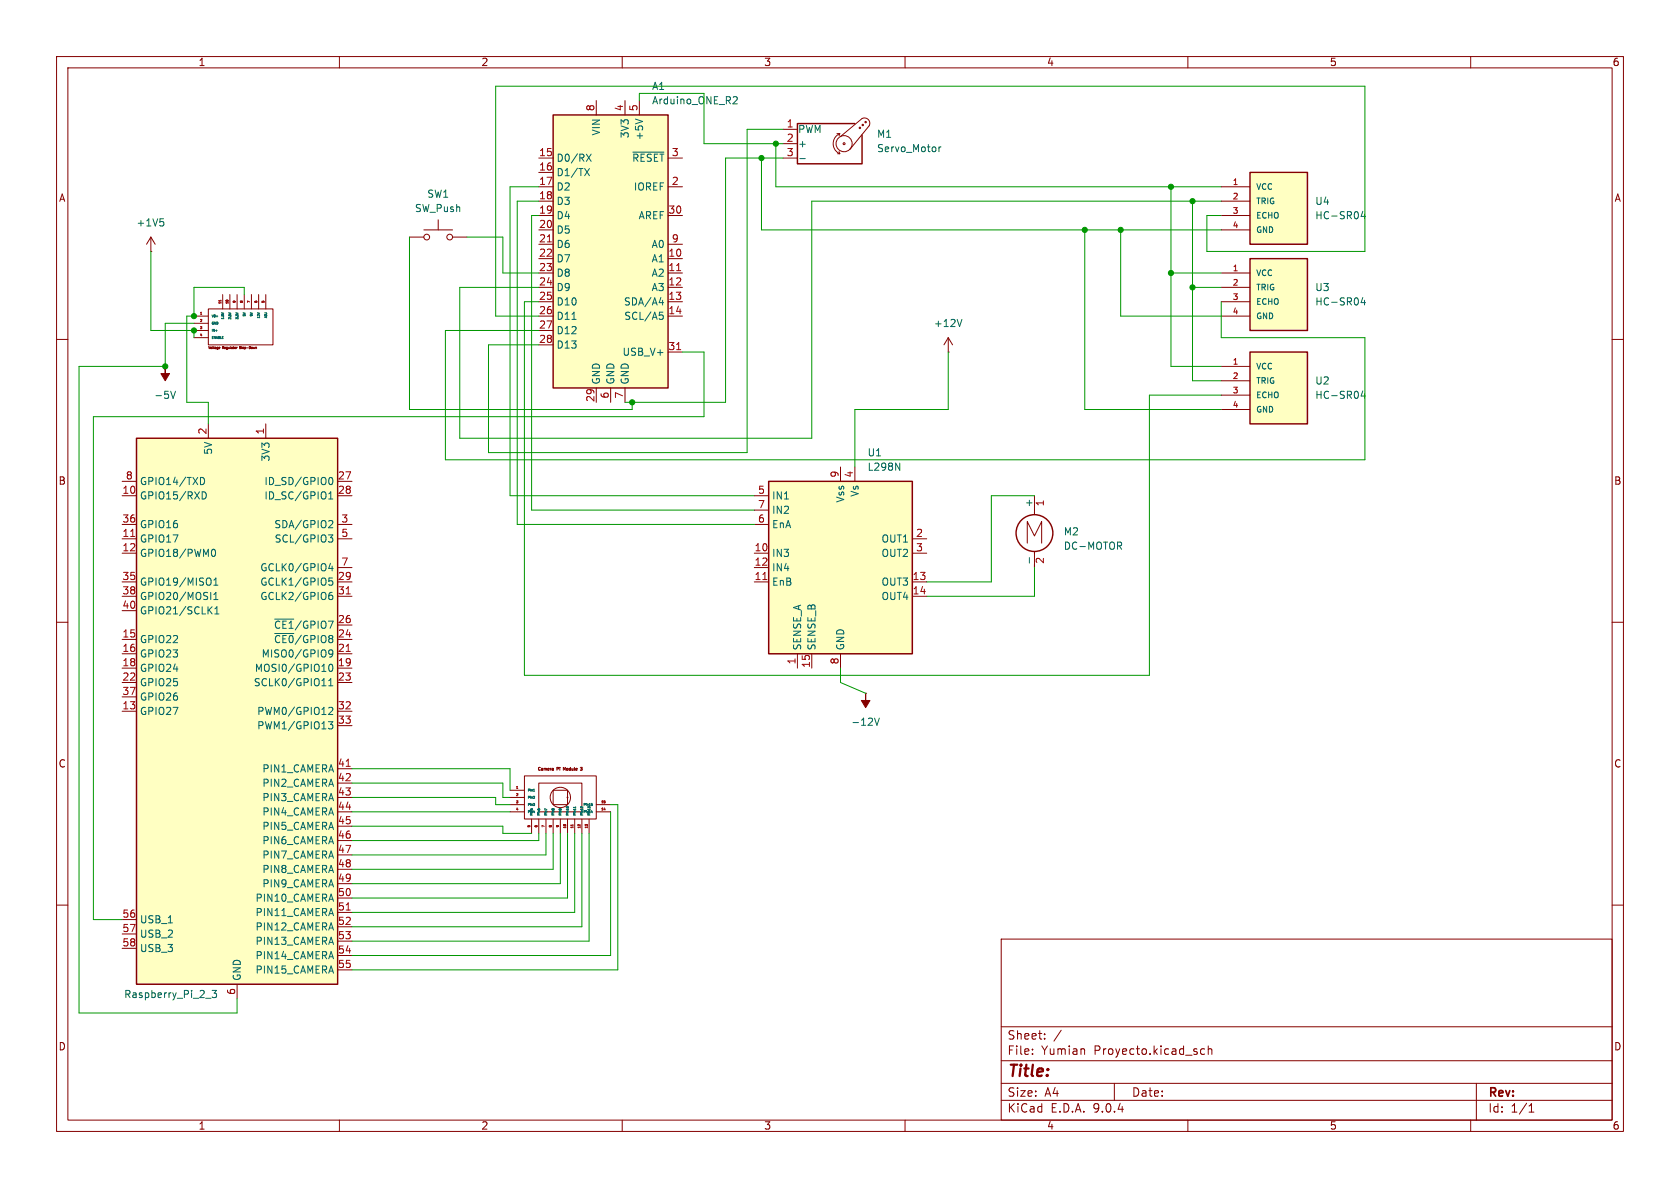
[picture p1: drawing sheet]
<svg xmlns="http://www.w3.org/2000/svg" width="297mm" height="210mm" viewBox="0 0 297 210" stroke-linecap="round" stroke-linejoin="round" font-family="sans-serif">
<defs><g id="words">
<text font-size="2.8" fill="#840000" x="178" y="190.9">Title:</text>
<g font-size="2.1" fill="#840000">
<text x="178" y="184">Sheet:</text>
<text x="178" y="186.7">File:</text>
<text x="184.1" y="186.7">Yumian</text>
<text x="193.5" y="186.7">Proyecto.kicad_sch</text>
<text x="178" y="196.9">KiCad</text>
<text x="178" y="194.1">Size:</text>
<text x="184.7" y="194.1">A4</text>
<text x="185.7" y="196.9">E.D.A.</text>
<text x="193.3" y="196.9">9.0.4</text>
<text x="200" y="194.1">Date:</text>
<text x="263" y="194.3">Rev:</text>
<text x="263" y="196.9">Id:</text>
<text x="267.1" y="196.9">1/1</text>
</g>
<g font-size="1.8" fill="#840000">
<text x="35" y="11.9">1</text>
<text x="85" y="11.9">2</text>
<text x="135" y="11.9">3</text>
<text x="185" y="11.9">4</text>
<text x="235" y="11.9">5</text>
<text x="285" y="11.9">6</text>
<text x="10.3" y="35.9">A</text>
<text x="285.3" y="35.9">A</text>
<text x="10.3" y="85.9">B</text>
<text x="285.3" y="85.9">B</text>
<text x="10.3" y="135.9">C</text>
<text x="285.3" y="135.9">C</text>
<text x="10.3" y="185.9">D</text>
<text x="285.3" y="185.9">D</text>
<text x="35" y="199.9">1</text>
<text x="85" y="199.9">2</text>
<text x="135" y="199.9">3</text>
<text x="185" y="199.9">4</text>
<text x="235" y="199.9">5</text>
<text x="285" y="199.9">6</text>
</g>
<g font-size="1.8" fill="#006464">
<text x="115.2" y="16.1">A1</text>
<text x="115.2" y="18.6">Arduino_ONE_R2</text>
<text x="141" y="23.7">PWM</text>
<text x="98.3" y="28.8">D0/RX</text>
<text x="106.3" y="24.1" transform="rotate(-90 106.3 24.1)">VIN</text>
<text x="111.4" y="24.5" transform="rotate(-90 111.4 24.5)">3V3</text>
<text x="111.7" y="28.8">~{RESET}</text>
<text x="113.9" y="24.9" transform="rotate(-90 113.9 24.9)">+5V</text>
<text x="141" y="26.3">+</text>
<text x="154.9" y="24.6">M1</text>
<text x="154.9" y="27.1">Servo_Motor</text>
<text x="75.4" y="35.2">SW1</text>
<text x="98.3" y="31.3">D1/TX</text>
<text x="98.3" y="33.9">D2</text>
<text x="112" y="33.9">IOREF</text>
<text x="24" y="40.2">+1V5</text>
<text x="73.3" y="37.7">SW_Push</text>
<text x="98.3" y="36.4">D3</text>
<text x="98.3" y="39">D4</text>
<text x="98.3" y="41.5">D5</text>
<text x="112.8" y="39">AREF</text>
<text x="232.4" y="36.4">U4</text>
<text x="232.4" y="39">HC-SR04</text>
<text x="98.3" y="44">D6</text>
<text x="98.3" y="46.6">D7</text>
<text x="115.1" y="44">A0</text>
<text x="115.1" y="46.6">A1</text>
<text x="98.3" y="49.1">D8</text>
<text x="98.3" y="51.7">D9</text>
<text x="115.1" y="49.1">A2</text>
<text x="115.1" y="51.7">A3</text>
<text x="232.4" y="51.7">U3</text>
<text x="98.3" y="54.2">D10</text>
<text x="98.3" y="56.7">D11</text>
<text x="98.3" y="59.3">D12</text>
<text x="110.2" y="54.2">SDA/A4</text>
<text x="110.3" y="56.7">SCL/A5</text>
<text x="165" y="58">+12V</text>
<text x="232.4" y="54.2">HC-SR04</text>
<text x="98.3" y="61.8">D13</text>
<text x="110" y="63.1">USB_V+</text>
<text x="27.2" y="70.7">-5V</text>
<text x="106.3" y="68.1" transform="rotate(-90 106.3 68.1)">GND</text>
<text x="108.8" y="68.1" transform="rotate(-90 108.8 68.1)">GND</text>
<text x="111.4" y="68.1" transform="rotate(-90 111.4 68.1)">GND</text>
<text x="232.4" y="68.2">U2</text>
<text x="232.4" y="70.7">HC-SR04</text>
<text x="37.7" y="80.5" transform="rotate(-90 37.7 80.5)">5V</text>
<text x="47.9" y="81.7" transform="rotate(-90 47.9 81.7)">3V3</text>
<text x="153.3" y="83.4">L298N</text>
<text x="153.3" y="80.9">U1</text>
<text x="24.6" y="86">GPIO14/TXD</text>
<text x="24.6" y="88.5">GPIO15/RXD</text>
<text x="46.6" y="86">ID_SD/GPIO0</text>
<text x="46.6" y="88.5">ID_SC/GPIO1</text>
<text x="136.4" y="88.5">IN1</text>
<text x="149.5" y="88.9" transform="rotate(-90 149.5 88.9)">Vss</text>
<text x="152" y="87.9" transform="rotate(-90 152 87.9)">Vs</text>
<text x="182.6" y="89.8" transform="rotate(-90 182.6 89.8)">+</text>
<text x="24.6" y="93.6">GPIO16</text>
<text x="48.4" y="93.6">SDA/GPIO2</text>
<text x="136.4" y="91">IN2</text>
<text x="136.4" y="93.6">EnA</text>
<text x="188" y="94.8">M2</text>
<text x="24.6" y="96.1">GPIO17</text>
<text x="24.6" y="98.7">GPIO18/PWM0</text>
<text x="45.9" y="101.2">GCLK0/GPIO4</text>
<text x="48.5" y="96.1">SCL/GPIO3</text>
<text x="136.4" y="98.7">IN3</text>
<text x="136.4" y="101.2">IN4</text>
<text x="155.7" y="96.1">OUT1</text>
<text x="155.7" y="98.7">OUT2</text>
<text x="188" y="97.4">DC-MOTOR</text>
<text x="24.6" y="103.7">GPIO19/MISO1</text>
<text x="24.6" y="106.3">GPIO20/MOSI1</text>
<text x="45.9" y="103.7">GCLK1/GPIO5</text>
<text x="45.9" y="106.3">GCLK2/GPIO6</text>
<text x="136.4" y="103.7">EnB</text>
<text x="155.7" y="103.7">OUT3</text>
<text x="155.7" y="106.3">OUT4</text>
<text x="24.6" y="108.8">GPIO21/SCLK1</text>
<text x="24.6" y="113.9">GPIO22</text>
<text x="48.3" y="111.4">~{CE1}/GPIO7</text>
<text x="48.3" y="113.9">~{CE0}/GPIO8</text>
<text x="24.6" y="116.4">GPIO23</text>
<text x="24.6" y="119">GPIO24</text>
<text x="44.9" y="119">MOSI0/GPIO10</text>
<text x="46.2" y="116.4">MISO0/GPIO9</text>
<text x="141.8" y="115.1" transform="rotate(-90 141.8 115.1)">SENSE_A</text>
<text x="144.4" y="115.1" transform="rotate(-90 144.4 115.1)">SENSE_B</text>
<text x="149.5" y="115.1" transform="rotate(-90 149.5 115.1)">GND</text>
<text x="24.6" y="121.5">GPIO25</text>
<text x="24.6" y="124.1">GPIO26</text>
<text x="44.8" y="121.5">SCLK0/GPIO11</text>
<text x="24.6" y="126.6">GPIO27</text>
<text x="45.4" y="126.6">PWM0/GPIO12</text>
<text x="45.4" y="129.1">PWM1/GPIO13</text>
<text x="150.4" y="128.5">-12V</text>
<text x="46.3" y="136.8">PIN1_CAMERA</text>
<text x="46.3" y="139.3">PIN2_CAMERA</text>
<text x="46.3" y="141.8">PIN3_CAMERA</text>
<text x="46.3" y="144.4">PIN4_CAMERA</text>
<text x="46.3" y="146.9">PIN5_CAMERA</text>
<text x="46.3" y="149.5">PIN6_CAMERA</text>
<text x="46.3" y="152">PIN7_CAMERA</text>
<text x="46.3" y="154.5">PIN8_CAMERA</text>
<text x="45.1" y="159.6">PIN10_CAMERA</text>
<text x="46.3" y="157.1">PIN9_CAMERA</text>
<text x="24.6" y="163.4">USB_1</text>
<text x="24.6" y="166">USB_2</text>
<text x="45.1" y="162.2">PIN11_CAMERA</text>
<text x="45.1" y="164.7">PIN12_CAMERA</text>
<text x="45.1" y="167.2">PIN13_CAMERA</text>
<text x="24.6" y="168.5">USB_3</text>
<text x="42.8" y="173.5" transform="rotate(-90 42.8 173.5)">GND</text>
<text x="45.1" y="169.8">PIN14_CAMERA</text>
<text x="45.1" y="172.3">PIN15_CAMERA</text>
<text x="21.9" y="176.6">Raspberry_Pi_2_3</text>
</g>
<g font-size="1.8" fill="#a90000">
<text x="105.2" y="19.8" transform="rotate(-90 105.2 19.8)">8</text>
<text x="110.2" y="19.8" transform="rotate(-90 110.2 19.8)">4</text>
<text x="112.8" y="19.8" transform="rotate(-90 112.8 19.8)">5</text>
<text x="139" y="22.6">1</text>
<text x="95.2" y="27.7">15</text>
<text x="118.7" y="27.7">3</text>
<text x="139" y="25.1">2</text>
<text x="139" y="27.7">3</text>
<text x="95.2" y="30.2">16</text>
<text x="95.2" y="32.8">17</text>
<text x="95.2" y="35.3">18</text>
<text x="118.7" y="32.8">2</text>
<text x="95.2" y="37.8">19</text>
<text x="95.2" y="40.4">20</text>
<text x="118.1" y="37.8">30</text>
<text x="95.2" y="42.9">21</text>
<text x="95.2" y="45.5">22</text>
<text x="118.1" y="45.5">10</text>
<text x="118.7" y="42.9">9</text>
<text x="95.2" y="48">23</text>
<text x="95.2" y="50.5">24</text>
<text x="95.2" y="53.1">25</text>
<text x="118.1" y="48">11</text>
<text x="118.1" y="50.5">12</text>
<text x="118.1" y="53.1">13</text>
<text x="95.2" y="55.6">26</text>
<text x="95.2" y="58.2">27</text>
<text x="118.1" y="55.6">14</text>
<text x="95.2" y="60.7">28</text>
<text x="118.1" y="62">31</text>
<text x="105.2" y="71.2" transform="rotate(-90 105.2 71.2)">29</text>
<text x="107.7" y="70.6" transform="rotate(-90 107.7 70.6)">6</text>
<text x="110.2" y="70.6" transform="rotate(-90 110.2 70.6)">7</text>
<text x="36.6" y="76.9" transform="rotate(-90 36.6 76.9)">2</text>
<text x="46.7" y="76.9" transform="rotate(-90 46.7 76.9)">1</text>
<text x="21.5" y="87.4">10</text>
<text x="22.2" y="84.8">8</text>
<text x="59.6" y="84.8">27</text>
<text x="59.6" y="87.4">28</text>
<text x="133.9" y="87.4">5</text>
<text x="133.9" y="89.9">7</text>
<text x="148.3" y="84.5" transform="rotate(-90 148.3 84.5)">9</text>
<text x="150.9" y="84.5" transform="rotate(-90 150.9 84.5)">4</text>
<text x="184.9" y="89.6" transform="rotate(-90 184.9 89.6)">1</text>
<text x="21.5" y="92.5">36</text>
<text x="21.5" y="95">11</text>
<text x="60.3" y="92.5">3</text>
<text x="60.3" y="95">5</text>
<text x="133.9" y="92.5">6</text>
<text x="161.9" y="95">2</text>
<text x="21.5" y="97.5">12</text>
<text x="60.3" y="100.1">7</text>
<text x="133.3" y="97.5">10</text>
<text x="133.3" y="100.1">12</text>
<text x="161.9" y="97.5">3</text>
<text x="184.9" y="99.8" transform="rotate(-90 184.9 99.8)">2</text>
<text x="21.5" y="102.6">35</text>
<text x="21.5" y="105.2">38</text>
<text x="21.5" y="107.7">40</text>
<text x="59.6" y="102.6">29</text>
<text x="59.6" y="105.2">31</text>
<text x="133.3" y="102.6">11</text>
<text x="161.2" y="102.6">13</text>
<text x="161.2" y="105.2">14</text>
<text x="21.5" y="112.8">15</text>
<text x="59.6" y="110.2">26</text>
<text x="59.6" y="112.8">24</text>
<text x="21.5" y="115.3">16</text>
<text x="21.5" y="117.9">18</text>
<text x="59.6" y="115.3">21</text>
<text x="59.6" y="117.9">19</text>
<text x="140.7" y="117.5" transform="rotate(-90 140.7 117.5)">1</text>
<text x="143.3" y="118.2" transform="rotate(-90 143.3 118.2)">15</text>
<text x="148.3" y="117.5" transform="rotate(-90 148.3 117.5)">8</text>
<text x="21.5" y="120.4">22</text>
<text x="21.5" y="122.9">37</text>
<text x="21.5" y="125.5">13</text>
<text x="59.6" y="120.4">23</text>
<text x="59.6" y="125.5">32</text>
<text x="59.6" y="128">33</text>
<text x="59.6" y="135.6">41</text>
<text x="59.6" y="138.2">42</text>
<text x="59.6" y="140.7">43</text>
<text x="59.6" y="143.3">44</text>
<text x="59.6" y="145.8">45</text>
<text x="59.6" y="148.3">46</text>
<text x="59.6" y="150.9">47</text>
<text x="59.6" y="153.4">48</text>
<text x="59.6" y="156">49</text>
<text x="59.6" y="158.5">50</text>
<text x="59.6" y="161">51</text>
<text x="21.5" y="162.3">56</text>
<text x="21.5" y="164.8">57</text>
<text x="21.5" y="167.4">58</text>
<text x="59.6" y="163.6">52</text>
<text x="59.6" y="166.1">53</text>
<text x="59.6" y="168.7">54</text>
<text x="59.6" y="171.2">55</text>
<text x="41.7" y="176" transform="rotate(-90 41.7 176)">6</text>
</g>
<g font-size="1.4" fill="#a90000">
<text x="217.8" y="32.8">1</text>
<text x="217.8" y="35.3">2</text>
<text x="217.8" y="37.8">3</text>
<text x="217.8" y="40.4">4</text>
<text x="217.8" y="48">1</text>
<text x="217.8" y="50.5">2</text>
<text x="217.8" y="53.1">3</text>
<text x="217.8" y="55.6">4</text>
<text x="217.8" y="64.5">1</text>
<text x="217.8" y="67.1">2</text>
<text x="217.8" y="69.6">3</text>
<text x="217.8" y="72.1">4</text>
</g>
<g font-size="1.4" fill="#006464">
<text x="222" y="33.8">VCC</text>
<text x="222" y="36.3">TRIG</text>
<text x="222" y="38.8">ECHO</text>
<text x="222" y="41.4">GND</text>
<text x="222" y="49">VCC</text>
<text x="222" y="51.5">TRIG</text>
<text x="222" y="54.1">ECHO</text>
<text x="222" y="56.6">GND</text>
<text x="222" y="65.5">VCC</text>
<text x="222" y="68">TRIG</text>
<text x="222" y="70.6">ECHO</text>
<text x="222" y="73.1">GND</text>
</g>
<g font-size=".7" fill="#840000">
<text x="95" y="136.6">Camera</text>
<text x="98.6" y="136.6">Pi</text>
<text x="100.1" y="136.6">Module</text>
</g>
<g font-size=".5" fill="#a90000">
<text x="39.1" y="53.9" transform="rotate(-90 39.1 53.9)">11</text>
<text x="40.4" y="53.9" transform="rotate(-90 40.4 53.9)">10</text>
<text x="41.7" y="53.7" transform="rotate(-90 41.7 53.7)">9</text>
<text x="42.9" y="53.7" transform="rotate(-90 42.9 53.7)">8</text>
<text x="45.5" y="53.7" transform="rotate(-90 45.5 53.7)">6</text>
<text x="46.7" y="53.7" transform="rotate(-90 46.7 53.7)">5</text>
<text x="35.2" y="55.6">1</text>
<text x="35.2" y="56.9">2</text>
<text x="35.2" y="58.2">3</text>
<text x="35.2" y="59.4">4</text>
<text x="91.1" y="139.4">1</text>
<text x="91.1" y="140.7">2</text>
<text x="91.1" y="142">3</text>
<text x="91.1" y="143.3">4</text>
<text x="106.1" y="142">15</text>
<text x="106.1" y="143.3">14</text>
<text x="93.7" y="146.4" transform="rotate(-90 93.7 146.4)">5</text>
<text x="95" y="146.4" transform="rotate(-90 95 146.4)">6</text>
<text x="97.5" y="146.4" transform="rotate(-90 97.5 146.4)">8</text>
<text x="98.8" y="146.4" transform="rotate(-90 98.8 146.4)">9</text>
<text x="100.1" y="146.6" transform="rotate(-90 100.1 146.6)">10</text>
<text x="101.3" y="146.6" transform="rotate(-90 101.3 146.6)">11</text>
<text x="102.6" y="146.6" transform="rotate(-90 102.6 146.6)">12</text>
<text x="103.9" y="146.6" transform="rotate(-90 103.9 146.6)">13</text>
</g>
<g font-size=".5" fill="#006464">
<text x="37.3" y="56.3">V0+</text>
<text x="37.3" y="57.6">GND</text>
<text x="39.8" y="56.7" transform="rotate(-90 39.8 56.7)">1.8V</text>
<text x="41.1" y="56.7" transform="rotate(-90 41.1 56.7)">2.5V</text>
<text x="42.3" y="56.7" transform="rotate(-90 42.3 56.7)">3.3V</text>
<text x="43.6" y="56.2" transform="rotate(-90 43.6 56.2)">5V</text>
<text x="44.9" y="56.2" transform="rotate(-90 44.9 56.2)">9V</text>
<text x="46.1" y="56.6" transform="rotate(-90 46.1 56.6)">12V</text>
<text x="47.4" y="56.5" transform="rotate(-90 47.4 56.5)">ADJ</text>
<text x="37.3" y="60.1">ENABLE</text>
<text x="93.2" y="140.1">PIn1</text>
<text x="93.2" y="141.4">Pin2</text>
<text x="93.2" y="142.7">Pin3</text>
<text x="93.2" y="143.9">Pin4</text>
<text x="102.9" y="142.7">Pin15</text>
<text x="102.9" y="143.9">Pin14</text>
<text x="94.4" y="144.3" transform="rotate(-90 94.4 144.3)">Pin5</text>
<text x="95.7" y="144.3" transform="rotate(-90 95.7 144.3)">Pin6</text>
<text x="96.9" y="144.3" transform="rotate(-90 96.9 144.3)">Pin7</text>
<text x="98.2" y="144.3" transform="rotate(-90 98.2 144.3)">Pin8</text>
<text x="99.5" y="144.3" transform="rotate(-90 99.5 144.3)">Pin9</text>
<text x="100.7" y="144.3" transform="rotate(-90 100.7 144.3)">Pin10</text>
<text x="102" y="144.3" transform="rotate(-90 102 144.3)">Pin11</text>
<text x="103.3" y="144.3" transform="rotate(-90 103.3 144.3)">Pin12</text>
<text x="104.6" y="144.3" transform="rotate(-90 104.6 144.3)">Pin13</text>
</g>
<g font-size=".5" fill="#840000">
<text x="36.6" y="61.9">Voltage</text>
<text x="39.4" y="61.9">Regulator</text>
<text x="42.8" y="61.9">Step-Down</text>
</g>
</g></defs>
<g fill="none" stroke="#840000" stroke-width=".18">
<path d="M10 10h277v190h-277zM12 12h273v186h-273zM60 10v2M110 10v2M160 10v2M210 10v2M260 10v2M10 60h2M285 60h2M10 110h2M285 110h2M10 160h2"/>
<path d="M177 166h108v32h-108zM285 160h2M60 198v2M110 198v2M160 198v2M177 194.5h108M177 191.5h108M177 187.5h108M177 181.5h108M182.5 186.3v.1M182.5 185.5v.1M184.7 183.6v.1"/>
<path d="M184.7 182.8v.1M187.6 182.1l-1.3 2M197 191.5v3M210 198v2M213 185.5l-.5-.1-.3 .3v.4l.2 .2h.6M213.6 185.5l.2-.1 .4 .1v.9M213.6 184.9v1.5M260 198v2M261 191.5v6.5M270.3 196.6h.9M270.3 195.5l.4-.4v1.5"/>
</g>
<path d="M221 30.5h10.1v12.7h-10.1z" fill="#ffffc2"/>
<path d="M151.1 21.8h-10.1v7.2h11.4v-5.1M221 30.5h10.1v12.7h-10.1z" fill="none" stroke="#840000" stroke-width=".25"/>
<g fill="none" stroke="#840000" stroke-width=".18">
<path d="M138.4 22.9h2.6M138.4 25.4h2.6M138.4 27.9h2.6M148 23.6h.5M148.1 27.2h.4M148.3 26.8l.2 .4M148.5 23.6a1.94 1.94 0 0 0-1.2 1.8 1.94 1.94 0 0 0 1.2 1.8M148.5 23.6l-.2 .4M148.6 24.1l3.8-3.1a.94 .94 0 0 1 1.1 .1 .94 .94 0 0 1 .2 1.1l-3.5 4.2M215.9 33h5.1M215.9 35.6h5.1M215.9 38.1h5.1"/>
<path d="M215.9 40.6h5.1"/>
<circle cx="149.2" cy="25.4" r=".18"/>
<circle cx="149.2" cy="25.4" r="1.42"/>
<circle cx="152" cy="22.6" r=".13"/>
<circle cx="152.5" cy="22.1" r=".13"/>
<circle cx="153" cy="21.6" r=".13"/>
</g>
<path d="M141.4 28h1M166 26v.8M166.4 26l-.4 .2M240.9 37.3l-.3 1h.8M241.2 37.8v.9" fill="none" stroke="#006464" stroke-width=".18"/>
<path d="M24.1 77.5h35.6v96.5h-35.6z" fill="#ffffc2"/>
<path d="M24.1 77.5h35.6v96.5h-35.6z" fill="none" stroke="#840000" stroke-width=".25"/>
<g fill="none" stroke="#840000" stroke-width=".18">
<path d="M36.8 74.9v2.6M47 74.9v2.6M21.6 85.1h2.5M21.6 87.6h2.5M21.6 92.7h2.5M21.6 95.3h2.5M21.6 97.8h2.5M59.7 85.1h2.5M59.7 87.6h2.5M59.7 92.7h2.5M59.7 95.3h2.5M21.6 102.9h2.5"/>
<path d="M21.6 105.4h2.5M21.6 108h2.5M21.6 113h2.5M21.6 115.6h2.5M21.6 118.1h2.5M59.7 102.9h2.5M59.7 105.4h2.5M59.7 113h2.5M59.7 115.6h2.5M59.7 118.1h2.5M59.7 100.3h2.5M59.7 110.5h2.5"/>
<path d="M21.6 120.7h2.5M21.6 123.2h2.5M21.6 125.7h2.5M59.7 120.7h2.5M59.7 125.7h2.5M59.7 128.3h2.5M59.7 135.9h2.5M59.7 138.4h2.5M90.2 139.7h2.5M92.7 137.2h12.7v7.6h-12.7zM95.2 138.4h7.7v5.1h-7.7zM95.5 135.7h-.2l-.1 .2"/>
<path d="M95.7 135.8h.2M96.2 135.8v.4M96.2 135.8h.2M96.4 135.8h.2M96.9 135.8h.2M97.3 135.8v.4M97.4 135.8h-.1M97.6 135.8h.2v.4M97.8 139.7h2.5v2.5h-2.5zM97.8 136.1l-.1 .1M97.8 135.9l-.1 .1M98.7 135.9v-.2h-.2v.5"/>
<path d="M98.9 135.7h.1M99 135.8v.4M99 135.7h.1M99.6 136.2v-.5l.2 .3 .1-.3v.5M100.2 135.8h.2M100.7 135.8h.2M100.9 135.7v.5M101.1 135.8v.3M101.3 135.8v.4M101.6 135.7v.4M101.8 135.8h.2M102.6 135.7h.3l-.2 .1 .2 .1v.2h-.3"/>
<path d="M59.7 141h2.5M59.7 143.5h2.5M59.7 146.1h2.5M59.7 148.6h2.5M59.7 151.1h2.5M59.7 153.7h2.5M59.7 156.2h2.5M59.7 158.8h2.5M90.2 141h2.5M90.2 143.5h2.5M90.2 142.2h2.5M94 144.8v2.5"/>
<path d="M95.2 144.8v2.5M96.5 144.8v2.5M97.8 144.8v2.5M99.1 144.8v2.5M100.3 144.8v2.5M101.6 144.8v2.5M102.9 144.8v2.5M104.1 144.8v2.5M105.4 143.5h2.5M105.4 142.2h2.5M21.6 162.6h2.5M21.6 165.1h2.5"/>
<path d="M21.6 167.6h2.5M41.9 174v2.5M59.7 161.3h2.5M59.7 163.8h2.5M59.7 166.4h2.5M59.7 168.9h2.5M59.7 171.5h2.5"/>
<circle cx="99.1" cy="141" r="1.8"/>
</g>
<g fill="none" stroke="#006464" stroke-width=".18">
<path d="M35.4 84.4a.64 .64 0 0 1 .8 .6 .64 .64 0 0 1-.8 .7M35.7 86.9a.64 .64 0 0 1 .8 .7 .64 .64 0 0 1-.8 .6M37.4 97.6l.1-.4 .2-.1a.68 .68 0 0 1 .4 .6 .68 .68 0 0 1-.4 .7l-.2-.2-.1-.3M58.1 94.6h.7l-.4 .4 .4 .2v.4l-.2 .2h-.4M58.1 88.2h.7M58.1 87.3l.4-.4v1.3M58.3 84.5l.1-.1a.68 .68 0 0 1 .5 .6 .68 .68 0 0 1-.5 .7l-.1-.1M58.3 92l.4 .1 .1 .3-.7 .9h.7M58.4 99.6l-.3 .9h.8M37 107.8l.5 .7M37.3 102.4v.9M37.5 107.3l-.7 .7"/>
<path d="M37.8 103.4h.7M37.8 102.5l.4-.3v1.2M37.8 105.1l.4-.4v1.3M37.8 106h.7M38 108.5h.7M38 107.6l.3-.3v1.2M48.6 109.4h3.3M48.6 112h3.3M58.1 105.4l.3-.2h.2l.2 .2v.3l-.2 .3-.4-.1-.1-.2M58.3 117.5l.1-.1a.68 .68 0 0 1 .5 .7 .68 .68 0 0 1-.5 .6 .84 .84 0 0 1-.1-1.2zM58.7 100.1v.8M58.7 104.7l-.3 .1-.3 .5"/>
<path d="M58.8 102.2h-.6l-.1 .6 .2-.1h.4l.1 .2v.4l-.2 .1-.5-.1M58.8 115.4l-.2 .3-.4-.1-.1-.2 .1-.5h.4l.2 .1a.84 .84 0 0 1-.3 1.1h-.3M56.9 121.2h.7M58.1 127.6h.7l-.4 .5 .4 .1v.5l-.2 .1h-.5M58.1 125.2l.5-.2 .2 .4-.7 .9h.7M58.1 120.3l.4-.3v1.2M58.1 121.2h.7M93.6 139.6l-.2-.1v.4M93.8 139.5v.4M94.3 139.9h.2M94.3 139.6l.1-.1v.4M93.6 142h-.2v.4"/>
<path d="M93.6 143.3h-.2v.4M93.6 142v.1M93.6 143.3h.1M93.6 140.8h-.2v.3M93.6 140.8h.1M93.6 142.1h.1M93.6 143.3v.1M93.8 143v.2h.1M93.8 143.3h.1M93.8 140.8h.1M93.8 142v.1M94.1 143h-.2"/>
<path d="M94.1 143h.1M94.3 142h.2l-.1 .2M94.3 140.8l.2 .1-.2 .2h.2M94.4 142.2v.2M95 143l.1 .2M95.1 143.7h.1M95.1 143.9l-.1 .2h.4M95.2 143h.2M96.3 143.7h.1M96.4 143.9l-.1 .2h.4M96.7 143.1l-.4-.1v.2M97.6 143.7h.1"/>
<path d="M97.6 143.9v.2h.4M97.6 143v.2M97.6 143h.4M97.6 143.9h.1M97.6 143h.1M98.8 143.7h.1M98.9 143.2h.1M98.9 143.9l-.1 .2h.4M99 143h.1M99.1 143h-.2v.2M99.1 143h.1M100.2 143.7h.1"/>
<path d="M100.1 142.7l.1 .1M100.1 143.7h.1M100.2 142.6h.3M100.2 142.6l-.1 .1M100.2 143.9l-.1 .2h.4M100.5 142.6v.1M100.5 142.7v.1M100.5 143.1h-.4l.1 .1M101.4 143.7h.1M101.5 143.9l-.1 .2h.4M101.8 143.1h-.4l.1 .1M101.8 142.6v.2"/>
<path d="M101.8 142.7h-.4l.1 .1M102.7 143.7h.1M102.7 142.7v.1M102.7 142.6v.1M102.7 143.9v.2h.3M102.7 142.6h.1M102.7 143.9h.1M103 143.1h-.3v.1M103.4 142h-.1v.4M103.4 142h.1M103.4 142l.1 .1M103.5 143.3v.1"/>
<path d="M103.6 143.3h.1M103.6 142h.1M104.2 142.1l.1-.1v.4M104.3 143.1h-.4l.1 .1M104.7 142h-.2v.2h.2v.2h-.2M36.3 176.5h1M37.5 175.1h.8l-.4 .5 .3 .1v.5l-.2 .1-.5-.1"/>
</g>
<g fill="none" stroke="#a90000" stroke-width=".18">
<path d="M23.1 94.8h.7M61.2 105h.7M61.2 115.2h.7M61.2 135.5h.7M91.3 139.4h.2M91.3 141.6h.2l-.1 .1M91.3 143.1h.3M91.5 140.3v.1M91.5 141.7v.2M91.5 140.4h.1M91.5 140.4l-.2 .3h.2M93.3 146v.1"/>
<path d="M93.5 146h.2M94.7 146h.1M94.8 145.9h.1M94.8 145.9l-.1 .1M94.9 145.9v.1M94.9 146h.1M96.2 146.1l-.4-.2v.3M97.2 145.9h.1M97.2 145.9l-.1 .1M97.2 145.9v.1M97.3 146h.1M97.3 145.9l.2 .1"/>
<path d="M97.3 145.9v.1M98.4 146h.1M98.4 145.9l.3 .1M98.4 145.9v.1M98.5 145.9l.1 .1M99.7 145.8l-.1 .1M99.7 145.8h.1M99.7 145.8l.3 .1M101.3 145.8v.2M101.3 145.9h-.4h.1M102.3 145.8h.1M102.3 145.8l-.1 .1"/>
<path d="M102.3 145.8l.3 .2v-.2M103.8 145.8l-.2 .1-.1-.1v.2M103.8 145.8h.1M103.8 145.8v.1M106.8 143.1h.2M106.8 141.6h.2M106.8 141.7h.1M106.8 141.9h.1M106.9 141.7h.1M106.9 141.7v.2M106.9 141.9h.1M106.9 142.9v.3"/>
<path d="M61.2 160.9h.7"/>
</g>
<circle cx="100.3" cy="141" r=".08" fill="#840000" stroke="#840000" stroke-width=".18"/>
<path d="M97.8 20.3h20.3v48.3h-20.3z" fill="#ffffc2"/>
<path d="M97.8 20.3h20.3v48.3h-20.3z" fill="none" stroke="#840000" stroke-width=".25"/>
<g fill="none" stroke="#840000" stroke-width=".18">
<path d="M105.4 17.8v2.5M110.5 17.8v2.5M113 17.8v2.5M95.2 27.9h2.6M95.2 30.5h2.6M95.2 33h2.6M95.2 35.6h2.6M95.2 38.1h2.6M118.1 27.9h2.5M118.1 33h2.5M118.1 38.1h2.5M26.7 44.5h.1"/>
<path d="M26.7 41.9l-.8 1.3M26.7 41.9l.7 1.3M26.7 41.9v2.6M95.2 40.6h2.6M95.2 43.2h2.6M95.2 45.7h2.6M95.2 48.3h2.6M95.2 50.8h2.6M95.2 53.3h2.6M95.2 55.9h2.6M95.2 58.4h2.6M118.1 43.2h2.5"/>
<path d="M118.1 45.7h2.5M118.1 48.3h2.5M118.1 50.8h2.5M118.1 53.3h2.5M118.1 55.9h2.5M167.6 59.7l-.7 1.3M167.6 59.7l.8 1.3M167.6 59.7v2.5M29.2 64.8h.1M95.2 61h2.6M105.4 68.6v2.5M107.9 68.6v2.5"/>
<path d="M110.5 68.6v2.5M118.1 62.2h2.5M167.6 62.2h.1"/>
</g>
<g fill="none" stroke="#006464" stroke-width=".18">
<path d="M129.8 17.1l.4 .1 .1 .3-.7 .9h.7M28.3 38.7h.6M28.7 39.2l.3 .2v.3l-.3 .2M103.4 29.8l.8 1.3M103.7 27.2l.8 1.3M104.2 29.8l-.8 1.3M104.5 27.2l-.8 1.3M111.9 26.9h5.5M112.3 21l1.3 .5M101.1 56.5h.7M116.5 53.5h.8M116.6 55.2h.6"/>
<path d="M116.7 55.7h.3l.3 .2-.2 .5-.4 .1M117.1 53.1v.8M170.1 56.5l-.5 1.2M30.2 69.2l.4 1.2 .4-1.2"/>
</g>
<path d="M96.8 42.8h.7M119.6 47.8h.7M119.6 61.8h.7" fill="none" stroke="#a90000" stroke-width=".18"/>
<path d="M29.2 64.8v1.2h.8l-.8 1.3-.8-1.3h.8z" fill="#840000" stroke="#840000" stroke-width=".18"/>
<path d="M135.9 85.1h25.4v30.5h-25.4z" fill="#ffffc2"/>
<g fill="none" stroke="#840000" stroke-width=".25">
<path d="M135.9 85.1h25.4v30.5h-25.4z"/>
<circle cx="182.9" cy="94.2" r="3.3"/>
</g>
<g fill="none" stroke="#840000" stroke-width=".18">
<path d="M77.5 38.9v1.7M34.3 55.9h2.5M34.3 57.2h2.5M34.3 58.4h2.5M34.3 59.7h2.5M36.8 54.6h11.5v6.4h-11.5zM39.4 52.1v2.5M40.6 52.1v2.5M41.9 52.1v2.5M43.2 52.1v2.5M44.4 52.1v2.5M45.7 52.1v2.5"/>
<path d="M47 52.1v2.5M72.4 41.9h2.5M74.9 40.6h5.1M80 41.9h2.5M36.9 61.3l.1 .3 .1-.3M37.6 61.3v.3M37.8 61.3v.3M38.7 61.5l.2-.1h-.2v.2h.2M39.5 61.3h-.2v.3M40.7 61.3v.3M41.3 61.3v.3M41.9 61.4h.1"/>
<path d="M42.3 61.6h.2M42.3 61.4l.2 .1M42.3 61.3v.1M42.5 61.5h.1M42.5 61.6h.1M42.5 61.5v.1M42.6 61.3h-.3M42.7 61.4h.1M42.7 61.3v.3M44.3 61.3h-.2v.3M133.3 87.6h2.6M133.3 90.2h2.6"/>
<path d="M133.3 92.7h2.6M133.3 97.8h2.6M148.6 82.6v2.5M151.1 82.6v2.5M161.3 97.8h2.5M161.3 95.3h2.5M181.6 96v-3.8l1.3 2.5 1.2-2.5v3.8M182.9 87.6v3.4M182.9 97.5v2.8M133.3 100.3h2.6M133.3 102.9h2.6M141 115.6v2.5"/>
<path d="M143.5 115.6v2.5M148.6 115.6v2.5M161.3 102.9h2.5M161.3 105.4h2.5M153 122.6h.1"/>
<circle cx="75.4" cy="41.9" r=".51"/>
<circle cx="79.5" cy="41.9" r=".51"/>
</g>
<g fill="none" stroke="#a90000" stroke-width=".18">
<path d="M35.4 57.7h.3l-.2 .2M35.5 55.6h.2M35.5 59.3h.2M35.6 56.5l-.2 .3h.3M35.7 57.9v.2M39.1 53v.3M39.1 53.2h-.4h.1M40 53.1h.1M40 53.1h.3M41.3 53.2l.3 .1M41.3 53.2l-.1 .1M41.4 53.2v.1"/>
<path d="M42.5 53.2v.1M42.6 53.2h.1M42.6 53.2h-.1M42.6 53.2l.3 .1M44.1 53.4l-.3-.2v.3M45.2 53.2h.2M45.2 53.2v.1M45.4 53.2v.1M46.3 53.2v.2M46.5 53.3h.2M134.9 102.5h.7"/>
</g>
<g fill="none" stroke="#006464" stroke-width=".18">
<path d="M37.5 55.7l.1 .3 .1-.3M37.5 58.2v.4M37.5 57h.1M37.6 57h.1M37.6 57h-.1M37.7 59.5h-.2v.4M37.9 55.7h.1M37.9 58.2v.4l-.2-.4v.4M38 55.7h.1M38.1 59.5v.4l-.2-.4v.4M38.1 58.4h.3M38.1 56.9v.4l-.2-.4v.4"/>
<path d="M38.2 59.9l.1-.4 .2 .4M38.2 55.9h.3M38.3 58.3v.3M38.5 57l-.2-.1v.4M38.8 59.5h-.2v.4M39 59.5v.4M39.2 55.3l.3 .1-.3 .1M39.2 55.6v.2M39.5 59.5h-.2v.4M39.5 56.3h-.3M40.4 56.2l.1 .2M40.4 55.6v.2h.2"/>
<path d="M40.4 55.3l.4 .1-.4 .1M40.4 56.2h.1M40.5 56.2h-.1M40.5 56.2h.1M41.7 55.3l.4 .1-.4 .1M41.8 55.7l-.1-.1v.3M41.8 56.3l-.1-.1v.2M43 55.6v.2h.1M43 55.3l.3 .1-.3 .1M44.2 55.3l.4 .1-.4 .1M44.3 55.6v.2M45.5 55.3l.4 .1-.4 .1"/>
<path d="M45.5 55.8h.1M45.5 55.7v.1M45.5 55.6v.1M45.6 55.6h-.1M45.9 56.1h-.4l.1 .1M46.8 55.3l.3 .1M46.8 55.6v.2h.4M46.9 55.6h-.1M47.2 55.9l-.4 .2 .4 .1M158.3 81.9l.8 1.2v-1.2M182 98.6v.9M197.9 96.5l.4 .6"/>
<path d="M198.2 96v.4M154.6 126.9l.4 1.3 .5-1.3"/>
</g>
<path d="M153 122.6v1.2h.8l-.8 1.3-.7-1.3h.7z" fill="#840000" stroke="#840000" stroke-width=".18"/>
<path d="M221 45.7h10.1v12.7h-10.1z" fill="#ffffc2"/>
<path d="M221 45.7h10.1v12.7h-10.1z" fill="none" stroke="#840000" stroke-width=".25"/>
<path d="M215.9 48.3h5.1M215.9 50.8h5.1M215.9 53.3h5.1M215.9 55.9h5.1" fill="none" stroke="#840000" stroke-width=".18"/>
<path d="M240.9 52.6l-.3 .9h.8M241.2 53.1v.8" fill="none" stroke="#006464" stroke-width=".18"/>
<path d="M221 62.2h10.1v12.7h-10.1z" fill="#ffffc2"/>
<path d="M221 62.2h10.1v12.7h-10.1z" fill="none" stroke="#840000" stroke-width=".25"/>
<path d="M215.9 64.8h5.1M215.9 67.3h5.1M215.9 69.9h5.1M215.9 72.4h5.1" fill="none" stroke="#840000" stroke-width=".18"/>
<path d="M240.9 69.1l-.3 .9h.8M241.2 69.6v.8" fill="none" stroke="#006464" stroke-width=".18"/>
<g fill="none" stroke="#009600" stroke-width=".18">
<path d="M113 17.8v-1.3h11.5v8.9h13.9M95.2 33h-5v54.6h43.1M95.2 38.1h-1.2v52.1h39.3M95.2 35.6h-3.8v57.1h41.9M134.6 27.9v12.7h81.3M137.2 25.4v7.6h78.7M138.4 22.9h-6.3v57.1h-45.7v-19h8.8M138.4 27.9h-10.1v43.2h-17.8M207 33v31.8h8.9M210.8 35.6v31.7h5.1M215.9 38.1h-2.5v6.4h27.9v-29.3h-153.7v40.7h7.6M215.9 35.6h-72.4v41.9h-62.2v-26.7h13.9"/>
<path d="M26.7 44.5v13.9h7.6v1.3M34.3 57.2h-5.1v7.6h-15.2v114.3h27.9v-2.6M43.2 52.1v-1.3h-8.9v5.1h-1.3v15.2h3.8v3.8M72.4 41.9v30.5h39.4v-1.3M82.5 41.9h6.4v6.4h6.3M95.2 53.3h-2.5v66.1h110.5v-49.5h12.7M191.8 40.6v31.8h24.1M198.1 40.6v15.3h17.8M207 48.3h8.9M210.8 50.8h5.1M215.9 53.3v6.4h25.4v21.6h-162.6v-22.9h16.5M120.6 62.2h3.9v11.5h-108v88.9h5.1"/>
<path d="M167.6 62.2v10.2h-16.5v10.2M182.9 87.6h-7.6v15.3h-11.5M148.6 118.1v2.6l4.4 1.9M182.9 100.3v5.1h-19.1M62.2 135.9h28v3.8M62.2 138.4h26.7v2.6h1.3M62.2 141h25.4v1.2h2.6M62.2 146.1h26.7v1.2h5.1M62.2 143.5h28M95.2 147.3v1.3h-33M96.5 147.3v3.8h-34.3M97.8 147.3v6.4h-35.6"/>
<path d="M99.1 147.3v8.9h-36.9M100.3 147.3v11.5h-38.1M101.6 147.3v14h-39.4M102.9 147.3v16.5h-40.7M104.1 147.3v19.1h-41.9M107.9 142.2h1.3v29.3h-47M107.9 143.5v25.4h-45.7"/>
</g>
<g fill="#009600" stroke="#009600" stroke-width=".18">
<circle cx="207" cy="48.3" r=".46"/>
<circle cx="210.8" cy="50.8" r=".46"/>
<circle cx="34.3" cy="55.9" r=".46"/>
<circle cx="207" cy="33" r=".46"/>
<circle cx="210.8" cy="35.6" r=".46"/>
<circle cx="198.1" cy="40.6" r=".46"/>
<circle cx="191.8" cy="40.6" r=".46"/>
<circle cx="137.2" cy="25.4" r=".46"/>
<circle cx="134.6" cy="27.9" r=".46"/>
<circle cx="111.8" cy="71.1" r=".46"/>
<circle cx="29.2" cy="64.8" r=".46"/>
<circle cx="34.3" cy="58.4" r=".46"/>
</g>
<use href="#words"/>
</svg>
